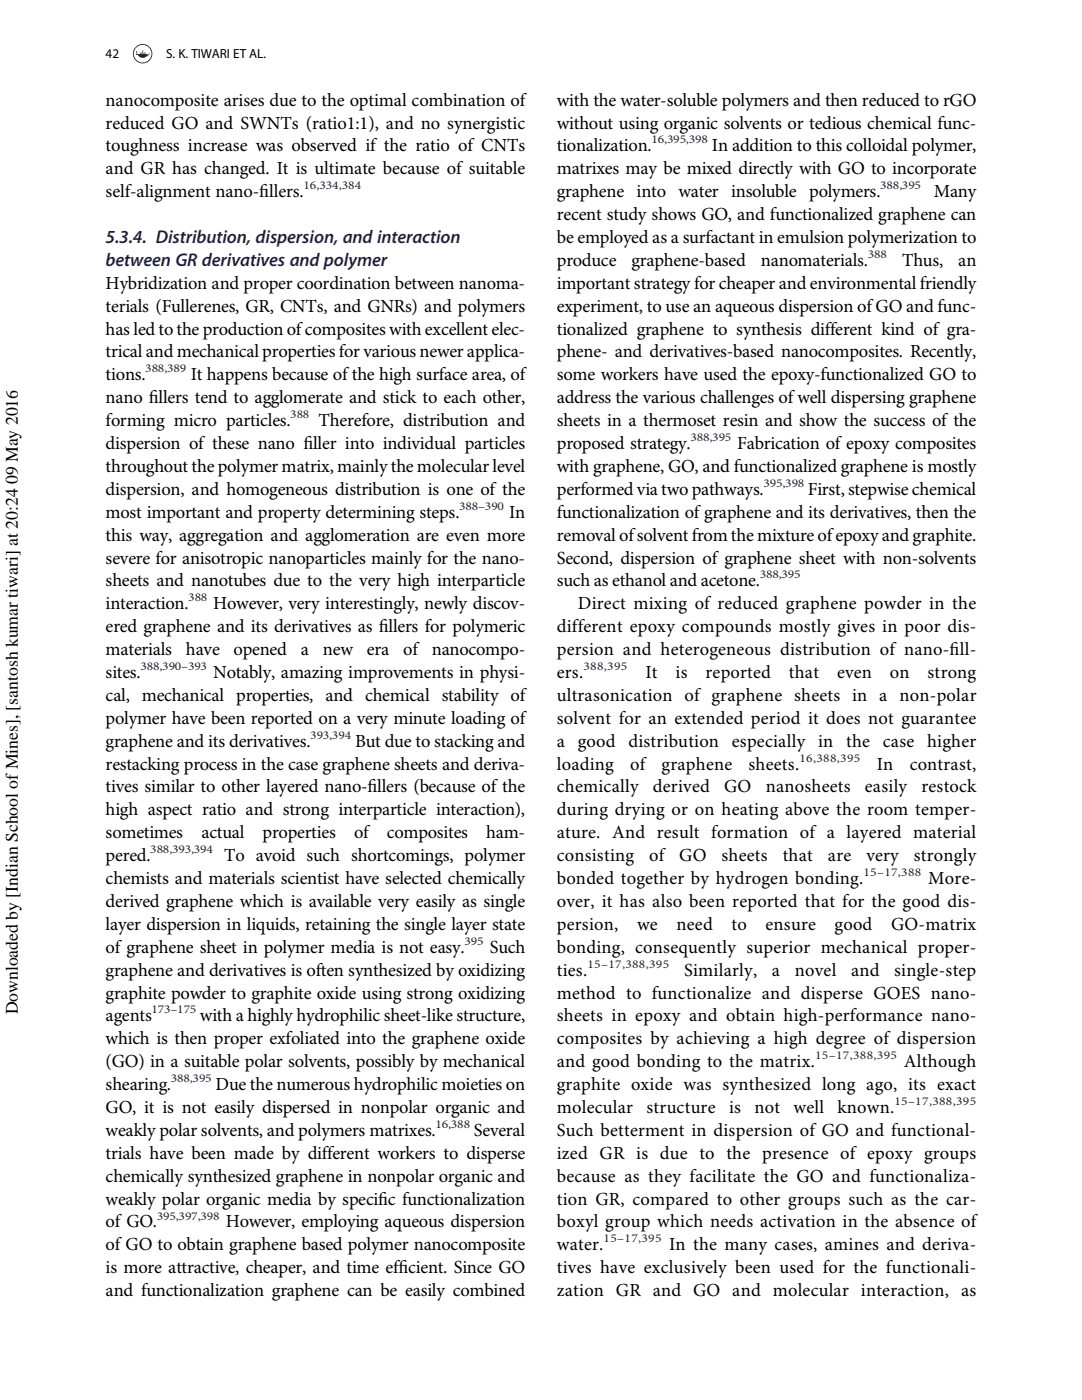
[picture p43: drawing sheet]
<svg xmlns="http://www.w3.org/2000/svg" width="216mm" height="279mm" viewBox="0 0 216 279" stroke-linecap="round" stroke-linejoin="round" font-family="sans-serif">
<defs><g id="words">
<g font-size="3.7">
<text x="21.1" y="21.1">nanocomposite arises due to the optimal combination of</text>
<text x="111.1" y="21.1">with the water-soluble polymers and then reduced to rGO</text>
<text x="21.1" y="25.7">reduced GO and SWNTs (ratio1:1), and no synergistic</text>
<text x="111.1" y="25.7">without using organic solvents or tedious chemical func-</text>
<text x="21.1" y="30.2">toughness increase was observed if the ratio of CNTs</text>
<text x="21.1" y="34.8">and GR has changed. It is ultimate because of suitable</text>
<text x="111.1" y="34.8">matrixes may be mixed directly with GO to incorporate</text>
<text x="111.1" y="30.2">tionalization.</text>
<text x="142.1" y="30.2">In addition to this colloidal polymer,</text>
<text x="21.1" y="39.4">self-alignment nano-fllers.</text>
<text x="51.7" y="39.4">i</text>
<text x="111.1" y="39.4">graphene into water insoluble polymers.</text>
<text x="186.3" y="39.4">Many</text>
<text x="111.1" y="43.9">recent study shows GO, and functionalized graphene can</text>
<text x="111.1" y="48.5">be employed as a surfactant in emulsion polymerization to</text>
<text x="111.1" y="53.1">produce</text>
<text x="126" y="53.1">graphene-based</text>
<text x="151.8" y="53.1">nanomaterials.</text>
<text x="180" y="53.1">Thus,</text>
<text x="191.2" y="53.1">an</text>
<text x="21.1" y="57.6">Hybridization and proper coordination between nanoma-</text>
<text x="111.1" y="57.6">important strategy for cheaper and environmental friendly</text>
<text x="21.1" y="62.2">terials (Fullerenes, GR, CNTs, and GNRs) and polymers</text>
<text x="111.1" y="62.2">experiment, to use an aqueous dispersion ofGO and func-</text>
<text x="21.1" y="66.8">has led to the production ofcomposites with excellent elec-</text>
<text x="21.1" y="71.3">trical and mechanical properties for various newer applica-</text>
<text x="111.1" y="66.8">tionalized graphene to synthesis different kind of gra-</text>
<text x="111.1" y="71.3">phene- and derivatives-based nanocomposites. Recently,</text>
<text x="21.1" y="75.9">tions.</text>
<text x="38.1" y="75.9">It happens because ofthe high surface area, of</text>
<text x="111.1" y="75.9">some workers have used the epoxy-functionalized GO to</text>
<text x="21.1" y="80.5">nano fllers tend to agglomerate and stick to each other,</text>
<text x="29.7" y="80.5">i</text>
<text x="111.1" y="80.5">address the various challenges ofwell dispersing graphene</text>
<text x="21.1" y="89.6">dispersion of these nano fller into individual particles</text>
<text x="21.1" y="85.1">forming micro particles.</text>
<text x="60.5" y="89.6">i</text>
<text x="63.6" y="85.1">Therefore, distribution and</text>
<text x="111.1" y="85.1">sheets in a thermoset resin and show the success of the</text>
<text x="111.1" y="89.6">proposed strategy.</text>
<text x="147.1" y="89.6">Fabrication of epoxy composites</text>
<text x="21.1" y="94.2">throughout the polymer matrix, mainlythe molecular level</text>
<text x="111.1" y="94.2">with graphene, GO, and functionalized graphene is mostly</text>
<text x="21.1" y="98.8">dispersion, and homogeneous distribution is one of the</text>
<text x="111.1" y="98.8">performed via two pathways.</text>
<text x="161.2" y="98.8">First, stepwise chemical</text>
<text x="21.1" y="103.3">most important and property determining steps.</text>
<text x="21.1" y="107.9">this way, aggregation and agglomeration are even more</text>
<text x="101.6" y="103.3">In</text>
<text x="111.1" y="103.3">functionalization ofgraphene and its derivatives, then the</text>
<text x="111.1" y="107.9">removal ofsolvent fromthe mixture ofepoxyand graphite.</text>
<text x="21.1" y="112.5">severe for anisotropic nanoparticles mainly for the nano-</text>
<text x="111.1" y="112.5">Second, dispersion of graphene sheet with non-solvents</text>
<text x="21.1" y="117">sheets and nanotubes due to the very high interparticle</text>
<text x="111.1" y="117">such as ethanol and acetone.</text>
<text x="21.1" y="121.6">interaction.</text>
<text x="42.5" y="121.6">However, very interestingly, newly discov-</text>
<text x="115.3" y="121.6">Direct mixing of reduced graphene powder in the</text>
<text x="21.1" y="126.2">ered graphene and its derivatives as fllers for polymeric</text>
<text x="21.1" y="130.7">materials</text>
<text x="37.1" y="130.7">have</text>
<text x="46.6" y="130.7">opened</text>
<text x="60" y="130.7">a</text>
<text x="64.4" y="130.7">new</text>
<text x="73.2" y="130.7">era</text>
<text x="75.6" y="126.2">i</text>
<text x="80.4" y="130.7">of nanocompo-</text>
<text x="111.1" y="126.2">different epoxy compounds mostly gives in poor dis-</text>
<text x="111.1" y="130.7">persion and heterogeneous distribution of nano-fll-</text>
<text x="189.5" y="130.7">i</text>
<text x="21.1" y="135.3">sites.</text>
<text x="42.5" y="135.3">Notably, amazing improvements in physi-</text>
<text x="111.1" y="135.3">ers.</text>
<text x="128.8" y="135.3">It</text>
<text x="134.8" y="135.3">is</text>
<text x="140.8" y="135.3">reported</text>
<text x="157.4" y="135.3">that</text>
<text x="167" y="135.3">even</text>
<text x="177.6" y="135.3">on</text>
<text x="185.1" y="135.3">strong</text>
<text x="21.1" y="139.9">cal, mechanical properties, and chemical stability of</text>
<text x="111.1" y="139.9">ultrasonication of graphene sheets in a non-polar</text>
<text x="21.1" y="144.5">polymer have been reported on a very minute loading of</text>
<text x="21.1" y="149">graphene and its derivatives.</text>
<text x="70.9" y="149">But due to stacking and</text>
<text x="111.1" y="144.5">solvent for an extended period it does not guarantee</text>
<text x="111.1" y="149">a</text>
<text x="115.3" y="149">good distribution</text>
<text x="146" y="149">especially in</text>
<text x="168.8" y="149">the</text>
<text x="176.2" y="149">case</text>
<text x="185" y="149">higher</text>
<text x="21.1" y="153.6">restacking process in the case graphene sheets and deriva-</text>
<text x="111.1" y="153.6">loading</text>
<text x="125.8" y="153.6">of</text>
<text x="132" y="153.6">graphene</text>
<text x="149.4" y="153.6">sheets.</text>
<text x="174.9" y="153.6">In</text>
<text x="181.5" y="153.6">contrast,</text>
<text x="21.1" y="158.2">tives similar to other layered nano-fllers (because of the</text>
<text x="73.4" y="158.2">i</text>
<text x="111.1" y="158.2">chemically</text>
<text x="130.3" y="158.2">derived</text>
<text x="144.5" y="158.2">GO</text>
<text x="152.8" y="158.2">nanosheets</text>
<text x="172.6" y="158.2">easily</text>
<text x="183.9" y="158.2">restock</text>
<text x="21.1" y="162.7">high aspect ratio and strong interparticle interaction),</text>
<text x="21.1" y="167.3">sometimes</text>
<text x="40.2" y="167.3">actual</text>
<text x="52.4" y="167.3">properties</text>
<text x="70.6" y="167.3">of</text>
<text x="77.2" y="167.3">composites</text>
<text x="97" y="167.3">ham-</text>
<text x="111.1" y="162.7">during drying or on heating above the room temper-</text>
<text x="111.1" y="167.3">ature. And result formation of a layered material</text>
<text x="21.1" y="171.9">pered.</text>
<text x="44.7" y="171.9">To avoid such shortcomings, polymer</text>
<text x="111.1" y="171.9">consisting</text>
<text x="129.5" y="171.9">of</text>
<text x="135.5" y="171.9">GO</text>
<text x="144" y="171.9">sheets</text>
<text x="156.2" y="171.9">that</text>
<text x="165.2" y="171.9">are</text>
<text x="172.9" y="171.9">very</text>
<text x="182.3" y="171.9">strongly</text>
<text x="21.1" y="176.4">chemists and materials scientist have selected chemically</text>
<text x="111.1" y="176.4">bonded together by hydrogen bonding.</text>
<text x="185.2" y="176.4">More-</text>
<text x="21.1" y="181">derived graphene which is available very easily as single</text>
<text x="21.1" y="185.6">layer dispersion in liquids, retaining the single layer state</text>
<text x="111.1" y="181">over, it has also been reported that for the good dis-</text>
<text x="111.1" y="185.6">persion,</text>
<text x="127.1" y="185.6">we</text>
<text x="135" y="185.6">need</text>
<text x="146" y="185.6">to</text>
<text x="152.8" y="185.6">ensure</text>
<text x="166.5" y="185.6">good</text>
<text x="177.8" y="185.6">GO-matrix</text>
<text x="21.1" y="190.1">of graphene sheet in polymer media is not easy.</text>
<text x="97.7" y="190.1">Such</text>
<text x="111.1" y="190.1">bonding, consequently superior mechanical proper-</text>
<text x="21.1" y="194.7">graphene and derivatives is often synthesized by oxidizing</text>
<text x="111.1" y="194.7">ties.</text>
<text x="136.5" y="194.7">Similarly,</text>
<text x="154" y="194.7">a</text>
<text x="158.6" y="194.7">novel</text>
<text x="169.8" y="194.7">and</text>
<text x="178.4" y="194.7">single-step</text>
<text x="21.1" y="199.3">graphite powder to graphite oxide using strong oxidizing</text>
<text x="21.1" y="203.8">agents</text>
<text x="39.9" y="203.8">with a highly hydrophilic sheet-like structure,</text>
<text x="111.1" y="199.3">method to functionalize and disperse GOES nano-</text>
<text x="111.1" y="203.8">sheets in epoxy and obtain high-performance nano-</text>
<text x="21.1" y="208.4">which is then proper exfoliated into the graphene oxide</text>
<text x="111.1" y="208.4">composites by achieving a high degree of dispersion</text>
<text x="21.1" y="213">(GO) in a suitable polar solvents, possibly by mechanical</text>
<text x="111.1" y="213">and good bonding to the matrix.</text>
<text x="180.4" y="213">Although</text>
<text x="21.1" y="217.6">shearing.</text>
<text x="43" y="217.6">Due the numerous hydrophilic moieties on</text>
<text x="111.1" y="217.6">graphite oxide was synthesized long ago, its exact</text>
<text x="21.1" y="222.1">GO, it is not easily dispersed in nonpolar organic and</text>
<text x="21.1" y="226.7">weakly polar solvents, and polymers matrixes.</text>
<text x="94.6" y="226.7">Several</text>
<text x="111.1" y="226.7">Such betterment in dispersion of GO and functional-</text>
<text x="111.1" y="222.1">molecular</text>
<text x="129" y="222.1">structure</text>
<text x="145.5" y="222.1">is</text>
<text x="150.5" y="222.1">not</text>
<text x="158.3" y="222.1">well</text>
<text x="167.1" y="222.1">known.</text>
<text x="21.1" y="231.3">trials have been made by different workers to disperse</text>
<text x="111.1" y="231.3">ized GR is due to the presence of epoxy groups</text>
<text x="21.1" y="235.8">chemically synthesized graphene in nonpolar organic and</text>
<text x="111.1" y="235.8">because as they facilitate the GO and functionaliza-</text>
<text x="21.1" y="240.4">weakly polar organic media by specifc functionalization</text>
<text x="21.1" y="245">of GO.</text>
<text x="45.1" y="245">However, employing aqueous dispersion</text>
<text x="75.5" y="240.4">i</text>
<text x="111.1" y="240.4">tion GR, compared to other groups such as the car-</text>
<text x="111.1" y="245">boxyl group which needs activation in the absence of</text>
<text x="21.1" y="249.5">of GO to obtain graphene based polymer nanocomposite</text>
<text x="111.1" y="249.5">water.</text>
<text x="133.5" y="249.5">In the many cases, amines and deriva-</text>
<text x="21.1" y="254.1">is more attractive, cheaper, and time effcient. Since GO</text>
<text x="79.5" y="254.1">i</text>
<text x="111.1" y="254.1">tives have exclusively been used for the functionali-</text>
<text x="21.1" y="258.7">and functionalization graphene can be easily combined</text>
<text x="111.1" y="258.7">zation GR and GO and molecular interaction, as</text>
</g>
<g font-size="3.7" fill="#10157d">
<text x="21.1" y="48.5">5.3.4. Distribution, dispersion, and interaction</text>
<text x="21.1" y="53.1">between GR derivatives and polymer</text>
</g>
<text font-size="3.5" x="3.5" y="202.5" transform="rotate(-90 3.5 202.5)">Downloaded by [Indian School of Mines], [santosh kumar tiwari] at 20:24 09 May 2016</text>
<g font-size="2.6">
<text x="21.1" y="11.6">42</text>
<text x="33.1" y="11.6">S. K. TIWARI ET AL.</text>
</g>
<g font-size="2.4" fill="#000080">
<text x="130" y="28.6">16,395,398</text>
<text x="60.6" y="37.8">16,334,384</text>
<text x="175.6" y="37.8">388,395</text>
<text x="173.1" y="51.5">388</text>
<text x="29" y="74.3">388,389</text>
<text x="57.9" y="83.5">388</text>
<text x="137.8" y="88">388,395</text>
<text x="91.6" y="101.7">388–390</text>
<text x="152.3" y="97.2">395,398</text>
<text x="151.6" y="115.4">388,395</text>
<text x="37.6" y="120">388</text>
<text x="28" y="133.7">388,390–393</text>
<text x="116.4" y="133.7">388,395</text>
<text x="61.9" y="147.4">393,394</text>
<text x="159.5" y="152">16,388,395</text>
<text x="30" y="170.3">388,393,394</text>
<text x="172.3" y="174.8">15–17,388</text>
<text x="92.7" y="188.5">395</text>
<text x="117.2" y="193.1">15–17,388,395</text>
<text x="30.2" y="202.3">173–175</text>
<text x="34.1" y="216">388,395</text>
<text x="162.7" y="211.4">15–17,388,395</text>
<text x="178.5" y="220.5">15–17,388,395</text>
<text x="86.9" y="225.1">16,388</text>
<text x="31.3" y="243.4">395,397,398</text>
<text x="120.4" y="247.9">15–17,395</text>
</g>
</g></defs>
<g fill="#231f20">
<path d="M27.9 10.7h1.2z"/>
<path d="M27.8 10.5h1.3z"/>
<path d="M27.3 10.1v.5l-.1-.1z"/>
<path d="M28.4 10.1l.3-.1-.2 .4-.1-.1z"/>
<path d="M29.5 10.9l.3-.1-.5 .4zM27.1 10.8l.1 .1h.3a1.12 1.12 0 0 0 1.8 .3 .67 .67 0 0 0 .6-.5z"/>
<path d="M26.7 10.7a1.77 1.77 0 0 1 3.5 0 1.77 1.77 0 0 1-3.5 0zM26.5 10.7a1.95 1.95 0 0 0 3.9 0 1.95 1.95 0 0 0-3.9 0z"/>
</g>
<use href="#words"/>
</svg>
